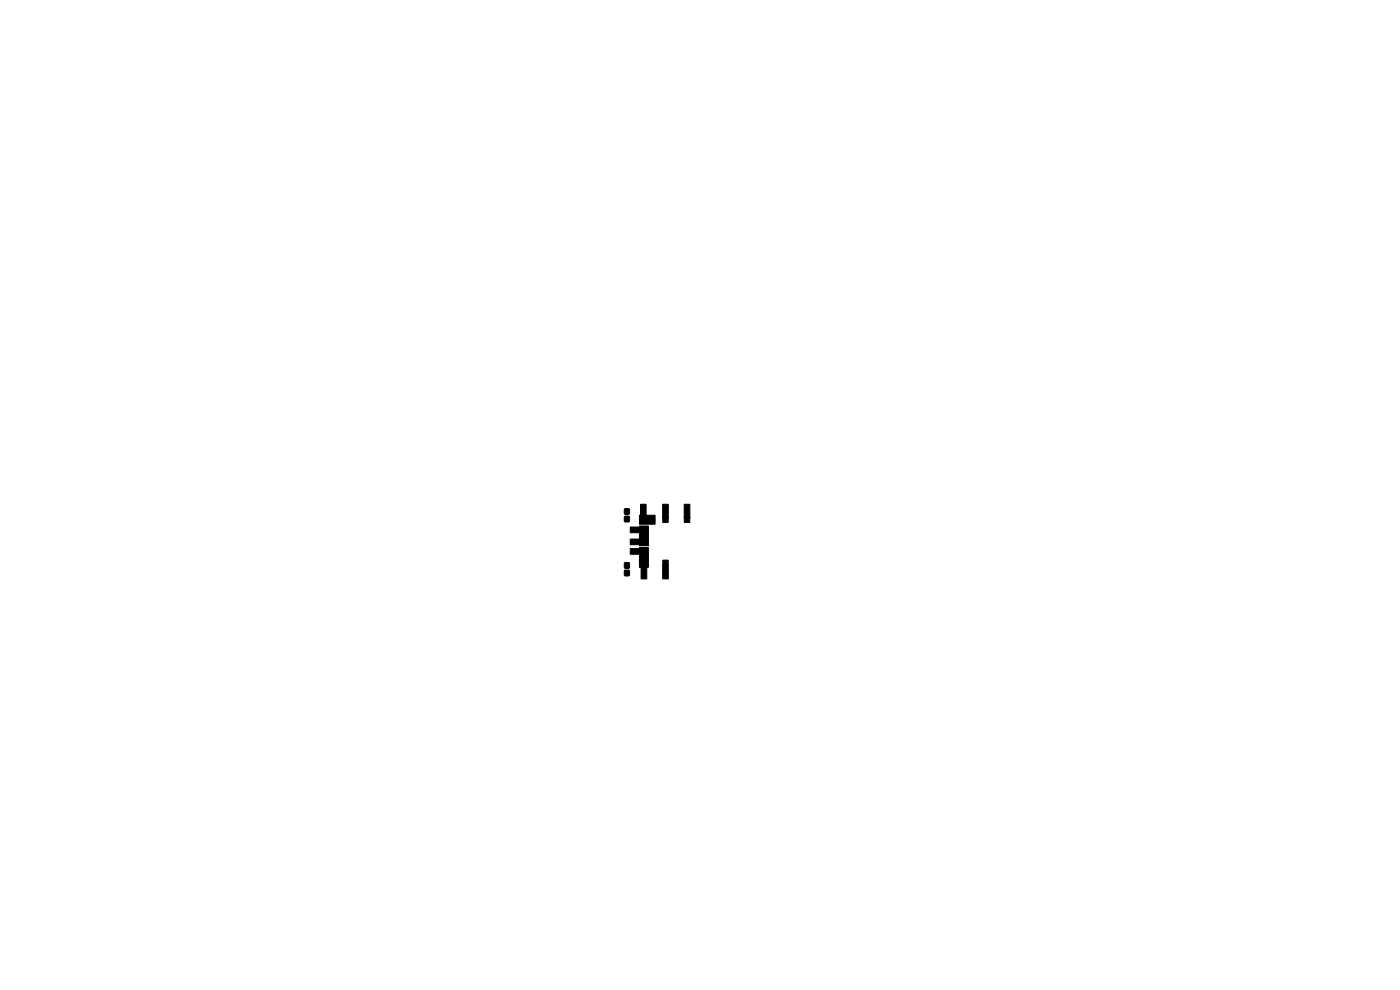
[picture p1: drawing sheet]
<svg xmlns="http://www.w3.org/2000/svg" width="297mm" height="210mm" viewBox="0 0 297 210" stroke-linecap="round" stroke-linejoin="round" font-family="sans-serif">
<g fill="#000" stroke="#000" stroke-width=".21">
<path d="M132.5 107.9h1v1.2h-1zM132.5 109.5h1v1.2h-1zM135.9 107h1.2v2.5h-1.2zM133.7 111.8h2.5v1.2h-2.5zM133.7 114.3h2.5v1.2h-2.5zM133.7 116.4h2.5v1.2h-2.5zM135.7 111.6h1.9v4.2h-1.9zM135.7 109.3h3.3v1.9h-3.3zM140.6 107h1.2v3h-1.2zM140.6 109.7h1.1v1.1h-1.1zM140.6 118.8h1.1v1.2h-1.1zM145.1 107h1.2v3h-1.2z"/>
<path d="M145.2 109.7h1.1v1.1h-1.1zM132.5 121h1v1.1h-1zM132.5 119.4h1v1.1h-1zM136 120.3h1.2v2.5h-1.2zM135.7 116.2h1.9v4.1h-1.9zM140.6 119.8h1.2v3h-1.2z"/>
</g>
</svg>
